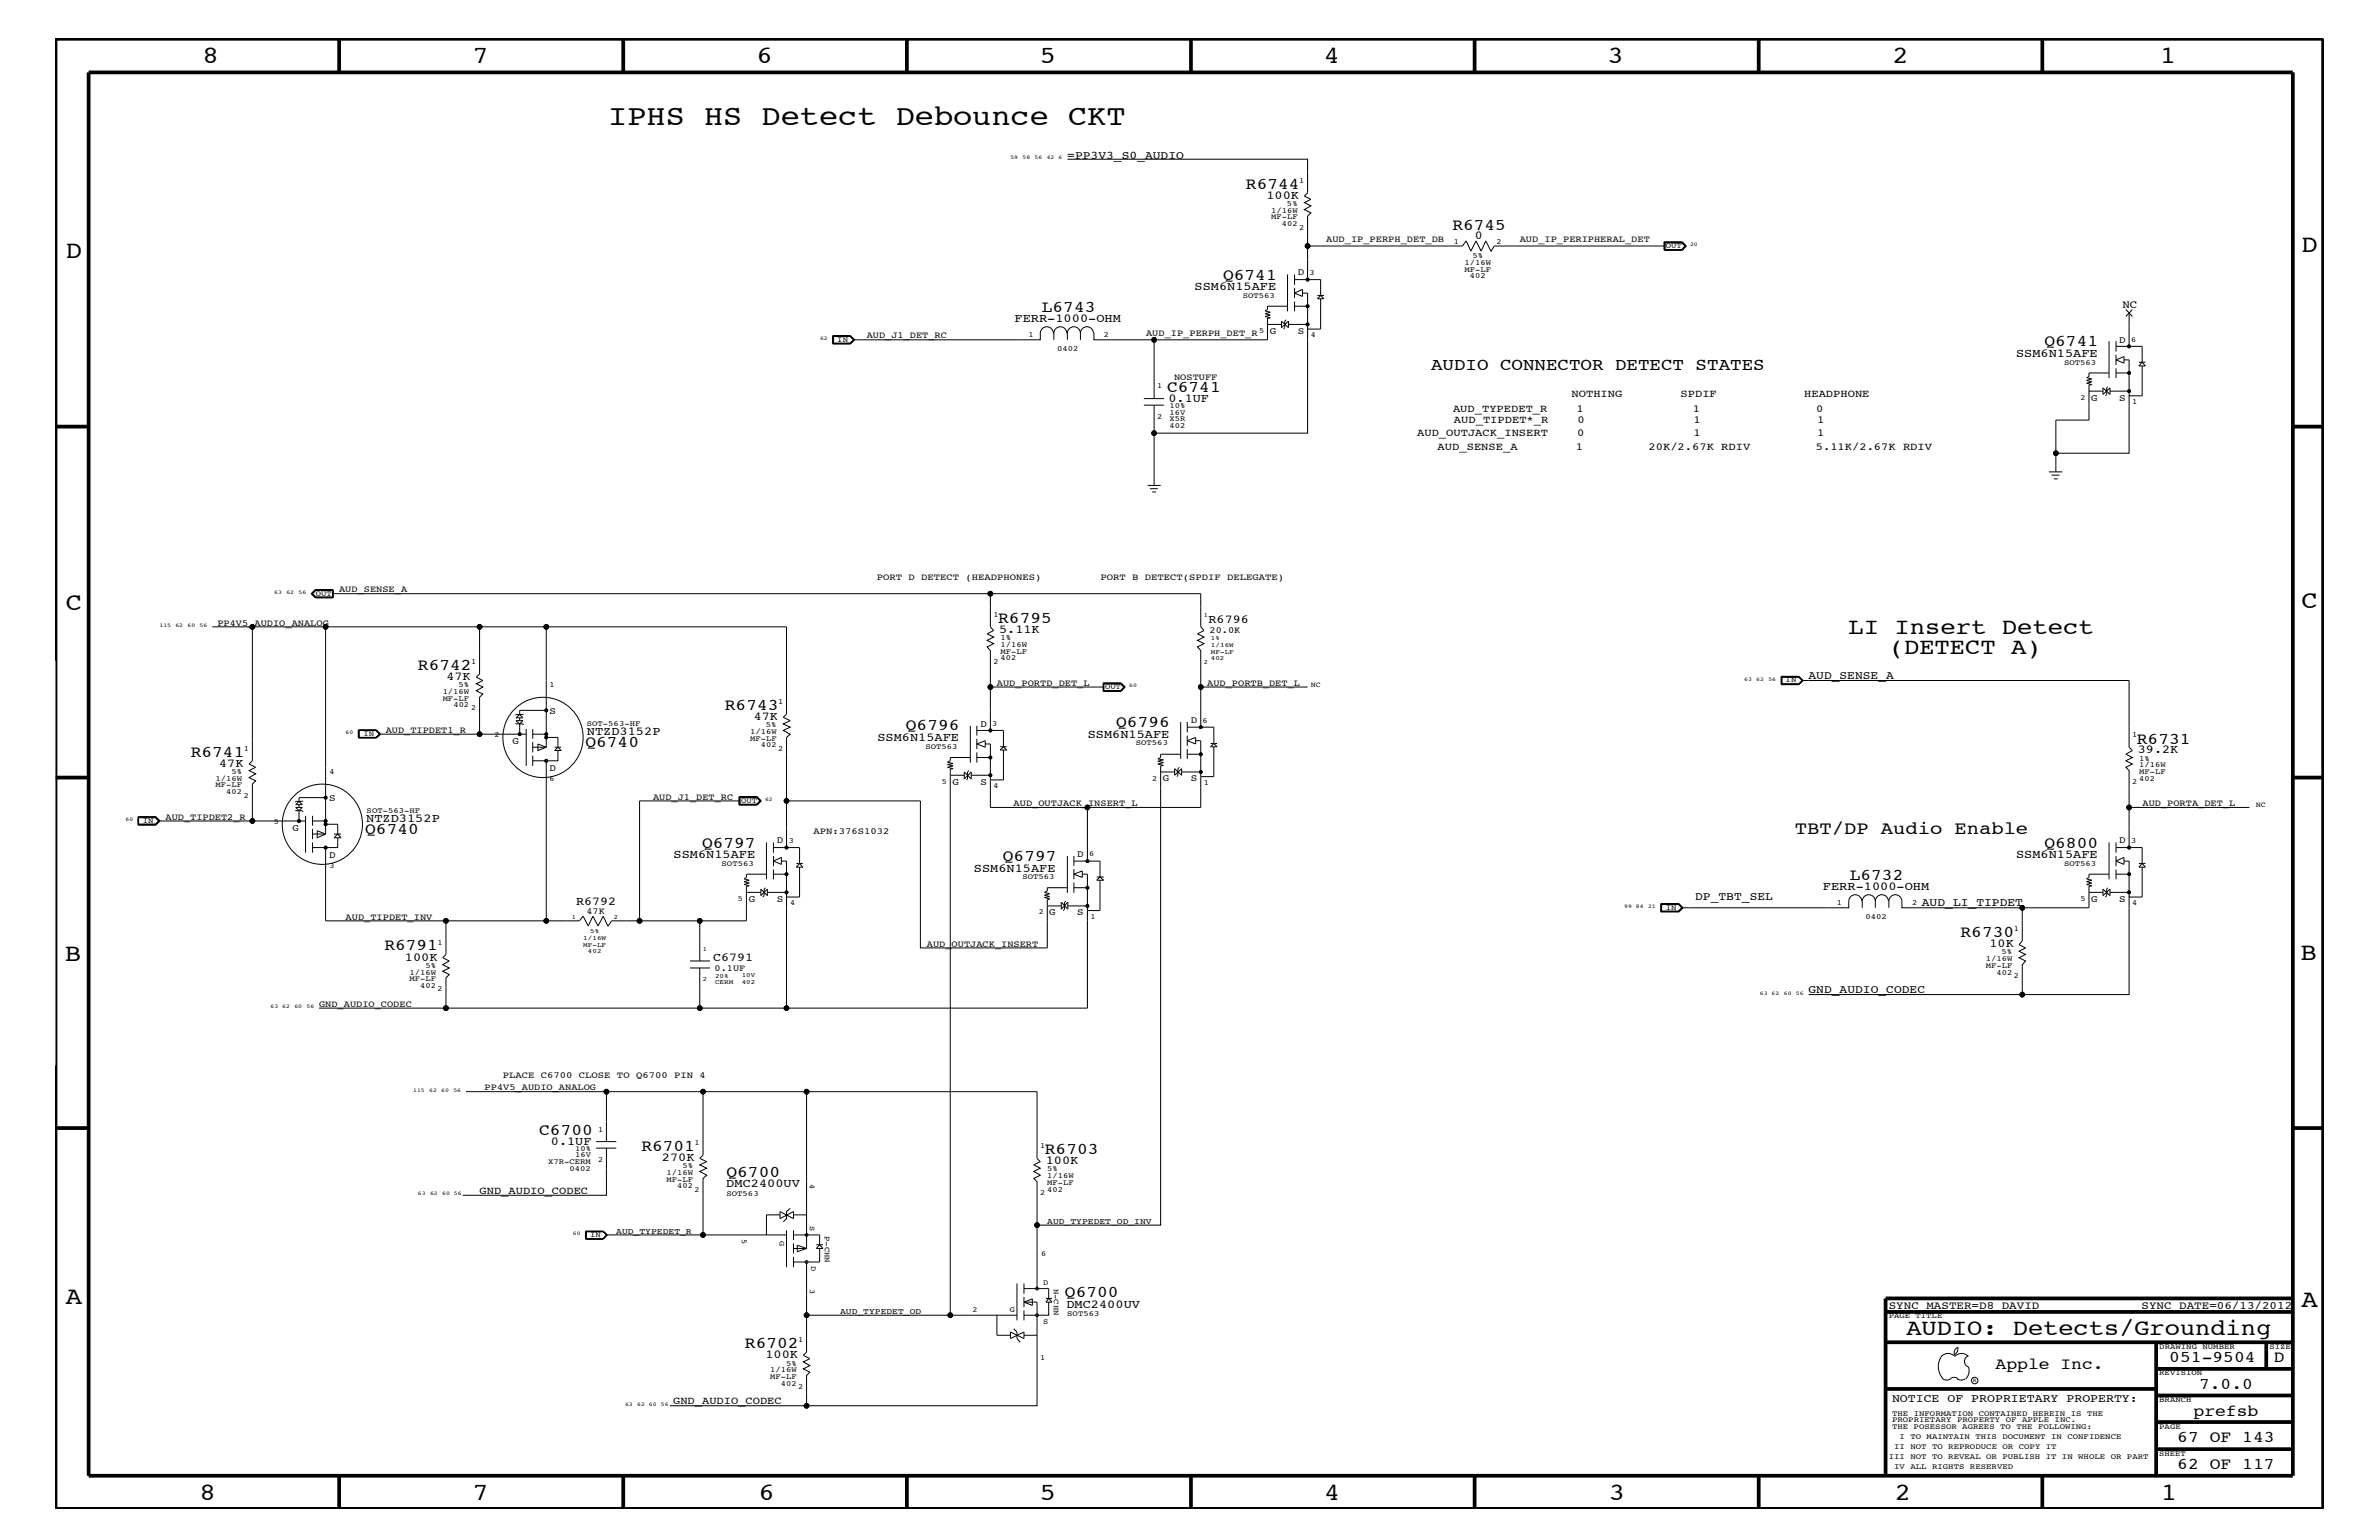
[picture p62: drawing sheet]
<svg xmlns="http://www.w3.org/2000/svg" width="432mm" height="279mm" viewBox="0 0 432 279" stroke-linecap="round" stroke-linejoin="round" font-family="sans-serif">
<defs><g id="words">
<text font-size="5.2" x="110.4" y="22.6">IPHS HS Detect Debounce CKT</text>
<g font-size="4.5">
<text x="36.7" y="11.5">8</text>
<text x="85.8" y="11.5">7</text>
<text x="137.3" y="11.5">6</text>
<text x="188.7" y="11.5">5</text>
<text x="240.3" y="11.5">4</text>
<text x="291.8" y="11.5">3</text>
<text x="343.5" y="11.5">2</text>
<text x="392" y="11.5">1</text>
<text x="11.9" y="46.8">D</text>
<text x="417.7" y="45.7">D</text>
<text x="11.9" y="110.6">C</text>
<text x="417.7" y="110.4">C</text>
<text x="11.8" y="174.3">B</text>
<text x="417.6" y="174.2">B</text>
<text x="11.9" y="236.7">A</text>
<text x="417.7" y="237.1">A</text>
<text x="36.2" y="272.1">8</text>
<text x="85.8" y="272.1">7</text>
<text x="137.7" y="272.1">6</text>
<text x="188.7" y="272.1">5</text>
<text x="240.4" y="272.1">4</text>
<text x="292" y="272.1">3</text>
<text x="343.9" y="272.1">2</text>
<text x="392.2" y="272.1">1</text>
</g>
<g font-size="4.1">
<text x="335.5" y="115">LI Insert Detect</text>
<text x="342.8" y="118.6">(DETECT A)</text>
<text x="346" y="242.3">AUDIO: Detects/Grounding</text>
</g>
<text font-size="3.3" x="325.8" y="151.3">TBT/DP Audio Enable</text>
<text font-size="3.1" x="259.8" y="67.1">AUDIO CONNECTOR DETECT STATES</text>
<g font-size="3">
<text x="226.1" y="34.2">R6744</text>
<text x="263.6" y="41.7">R6745</text>
<text x="222" y="50.7">Q6741</text>
<text x="189.1" y="56.7">L6743</text>
<text x="371.1" y="62.9">Q6741</text>
<text x="211.8" y="71.1">C6741</text>
<text x="181.2" y="113.1">R6795</text>
<text x="75.9" y="121.5">R6742</text>
<text x="131.6" y="128.8">R6743</text>
<text x="202.6" y="131.9">Q6796</text>
<text x="34.6" y="137.3">R6741</text>
<text x="106.3" y="135.6">Q6740</text>
<text x="164.4" y="132.5">Q6796</text>
<text x="387.9" y="134.9">R6731</text>
<text x="66.3" y="151.3">Q6740</text>
<text x="127.4" y="153.8">Q6797</text>
<text x="371.1" y="153.8">Q6800</text>
<text x="182" y="156.2">Q6797</text>
<text x="335.7" y="159.7">L6732</text>
<text x="69.8" y="172.4">R6791</text>
<text x="355.9" y="170">R6730</text>
<text x="97.9" y="205.9">C6700</text>
<text x="116.4" y="208.8">R6701</text>
<text x="189.7" y="209.4">R6703</text>
<text x="131.9" y="213.6">Q6700</text>
<text x="193.3" y="235.4">Q6700</text>
<text x="135.2" y="244.5">R6702</text>
<text x="362.2" y="248.4">Apple Inc.</text>
<text x="393.7" y="247.1">051-9504</text>
<text x="399.2" y="252">7.0.0</text>
<text x="412.7" y="247.1">D</text>
<text x="398.1" y="256.8">prefsb</text>
<text x="395.2" y="261.6">67 OF 143</text>
<text x="395.2" y="266.6">62 OF 117</text>
</g>
<g font-size="2.2">
<text x="229.9" y="36.1">100K</text>
<text x="267.7" y="43.4">0</text>
<text x="216.8" y="52.7">SSM6N15AFE</text>
<text x="184.1" y="58.4">FERR-1000-OHM</text>
<text x="365.9" y="64.8">SSM6N15AFE</text>
<text x="212.1" y="72.9">0.1UF</text>
<text x="219.4" y="113.1">R6796</text>
<text x="181.4" y="114.8">5.11K</text>
<text x="81" y="123.4">47K</text>
<text x="136.8" y="130.7">47K</text>
<text x="106.5" y="133.4">NTZD3152P</text>
<text x="159.3" y="134.5">SSM6N15AFE</text>
<text x="197.4" y="133.9">SSM6N15AFE</text>
<text x="388" y="136.7">39.2K</text>
<text x="39.8" y="139.1">47K</text>
<text x="66.5" y="149.1">NTZD3152P</text>
<text x="122.3" y="155.7">SSM6N15AFE</text>
<text x="365.9" y="155.7">SSM6N15AFE</text>
<text x="176.8" y="158.2">SSM6N15AFE</text>
<text x="330.9" y="161.4">FERR-1000-OHM</text>
<text x="104.6" y="164.1">R6792</text>
<text x="361.1" y="171.8">10K</text>
<text x="73.5" y="174.3">100K</text>
<text x="129.5" y="174.4">C6791</text>
<text x="100" y="207.7">0.1UF</text>
<text x="120.1" y="210.7">270K</text>
<text x="131.8" y="215.3">DMC2400UV</text>
<text x="189.8" y="211.3">100K</text>
<text x="193.5" y="237.3">DMC2400UV</text>
<text x="138.9" y="246.4">100K</text>
</g>
<g font-size="2.1">
<text x="193.7" y="28.8">=PP3V3_S0_AUDIO</text>
<text x="328.3" y="123.2">AUD_SENSE_A</text>
<text x="307.7" y="163.3">DP_TBT_SEL</text>
<text x="348.8" y="164.5">AUD_LI_TIPDET</text>
<text x="328.3" y="180.2">GND_AUDIO_CODEC</text>
<text x="343.4" y="254.4">NOTICE OF PROPRIETARY PROPERTY:</text>
</g>
<g font-size="2">
<text x="385.2" y="55.8">NC</text>
<text x="342.8" y="237.4">SYNC_MASTER=D8_DAVID</text>
<text x="388.7" y="237.4">SYNC_DATE=06/13/2012</text>
</g>
<g font-size="1.9">
<text x="285.2" y="72">NOTHING</text>
<text x="305" y="72">SPDIF</text>
<text x="327.5" y="72">HEADPHONE</text>
<text x="263.7" y="74.7">AUD_TYPEDET_R</text>
<text x="263.9" y="76.8">AUD_TIPDET*_R</text>
<text x="286.1" y="74.7">1</text>
<text x="286.3" y="76.8">0</text>
<text x="307.2" y="74.7">1</text>
<text x="307.4" y="76.8">1</text>
<text x="329.6" y="74.7">0</text>
<text x="329.8" y="76.8">1</text>
<text x="257.2" y="79">AUD_OUTJACK_INSERT</text>
<text x="260.9" y="81.6">AUD_SENSE_A</text>
<text x="286" y="81.6">1</text>
<text x="286.3" y="79">0</text>
<text x="299.2" y="81.6">20K/2.67K RDIV</text>
<text x="307.4" y="79">1</text>
<text x="329.6" y="81.6">5.11K/2.67K RDIV</text>
<text x="329.8" y="79">1</text>
<text x="87" y="216.6">GND_AUDIO_CODEC</text>
<text x="122.2" y="254.8">GND_AUDIO_CODEC</text>
</g>
<g font-size="1.8">
<text x="235.5" y="50">D</text>
<text x="230.5" y="60.6">G</text>
<text x="235.5" y="60.6">S</text>
<text x="384.6" y="62.2">D</text>
<text x="379.6" y="72.7">G</text>
<text x="384.6" y="72.7">S</text>
<text x="99.7" y="129.6">S</text>
<text x="178" y="131.9">D</text>
<text x="216.2" y="131.3">D</text>
<text x="93" y="135">G</text>
<text x="99.7" y="139.9">D</text>
<text x="172.9" y="142.4">G</text>
<text x="178" y="142.4">S</text>
<text x="211.1" y="141.8">G</text>
<text x="216.2" y="141.8">S</text>
<text x="59.8" y="145.3">S</text>
<text x="53.1" y="150.7">G</text>
<text x="59.8" y="155.6">D</text>
<text x="141" y="153">D</text>
<text x="195.5" y="155.5">D</text>
<text x="384.6" y="153">D</text>
<text x="135.9" y="163.6">G</text>
<text x="141" y="163.6">S</text>
<text x="190.4" y="166.1">G</text>
<text x="195.5" y="166.1">S</text>
<text x="379.6" y="163.6">G</text>
<text x="384.6" y="163.6">S</text>
</g>
<g font-size="1.7">
<text x="240.7" y="44">AUD_IP_PERPH_DET_DB</text>
<text x="275.8" y="44">AUD_IP_PERIPHERAL_DET</text>
<text x="157.3" y="61.4">AUD_J1_DET_RC</text>
<text x="208" y="61">AUD_IP_PERPH_DET_R</text>
<text x="213.1" y="69">NOSTUFF</text>
<text x="61.6" y="107.5">AUD_SENSE_A</text>
<text x="159.2" y="105.3">PORT D DETECT (HEADPHONES)</text>
<text x="199.7" y="105.3">PORT B DETECT(SPDIF DELEGATE)</text>
<text x="39.5" y="113.6">PP4V5_AUDIO_ANALOG</text>
<text x="219.5" y="114.8">20.0K</text>
<text x="180.9" y="124.4">AUD_PORTD_DET_L</text>
<text x="219.1" y="124.4">AUD_PORTB_DET_L</text>
<text x="70" y="133">AUD_TIPDET1_R</text>
<text x="30.1" y="148.7">AUD_TIPDET2_R</text>
<text x="118.5" y="145.1">AUD_J1_DET_RC</text>
<text x="184" y="146.2">AUD_OUTJACK_INSERT_L</text>
<text x="388.9" y="146.2">AUD_PORTA_DET_L</text>
<text x="147.7" y="151.3">APN:376S1032</text>
<text x="62.7" y="166.9">AUD_TIPDET_INV</text>
<text x="106.5" y="165.8">47K</text>
<text x="168.2" y="171.7">AUD_OUTJACK_INSERT</text>
<text x="129.7" y="176.2">0.1UF</text>
<text x="57.9" y="182.7">GND_AUDIO_CODEC</text>
<text x="88" y="197.8">PP4V5_AUDIO_ANALOG</text>
<text x="91.3" y="195.6">PLACE C6700 CLOSE TO Q6700 PIN 4</text>
</g>
<g font-size="1.5">
<text x="111.8" y="223.9">AUD_TYPEDET_R</text>
<text x="190.1" y="222">AUD_TYPEDET_OD_INV</text>
<text x="152.5" y="238.4">AUD_TYPEDET_OD</text>
</g>
<g font-size="1.4">
<text x="235.8" y="33.1">1</text>
<text x="230.7" y="38.6">1/16W</text>
<text x="230.7" y="39.8">MF-LF</text>
<text x="232.7" y="41">402</text>
<text x="233.6" y="37.4">5%</text>
<text x="235.8" y="41.7">2</text>
<text x="263.9" y="44.3">1</text>
<text x="267.3" y="46.8">5%</text>
<text x="271.6" y="44.3">2</text>
<text x="302.3" y="45.1">OUT</text>
<text x="237.7" y="49.9">3</text>
<text x="265.8" y="48">1/16W</text>
<text x="265.8" y="49.3">MF-LF</text>
<text x="266.8" y="50.5">402</text>
<text x="225.6" y="54">SOT563</text>
<text x="152" y="62">IN</text>
<text x="186.7" y="61.1">1</text>
<text x="191.9" y="63.6">0402</text>
<text x="200.3" y="61.1">2</text>
<text x="228.5" y="60.4">5</text>
<text x="237.9" y="61.2">4</text>
<text x="386.8" y="62">6</text>
<text x="210.1" y="70.5">1</text>
<text x="374.6" y="66.2">SOT563</text>
<text x="210.1" y="76">2</text>
<text x="212.3" y="74.1">10%</text>
<text x="212.3" y="75.2">16V</text>
<text x="212.3" y="77.7">402</text>
<text x="212.3" y="76.4">X5R</text>
<text x="377.6" y="72.6">2</text>
<text x="387" y="73.3">1</text>
<text x="57.3" y="108.1">OUT</text>
<text x="180.3" y="112">1</text>
<text x="181.6" y="116.2">1%</text>
<text x="181.6" y="118.6">MF-LF</text>
<text x="181.6" y="119.8">402</text>
<text x="181.6" y="117.4">1/16W</text>
<text x="80.3" y="125.9">1/16W</text>
<text x="83.2" y="124.7">5%</text>
<text x="85.5" y="120.4">1</text>
<text x="99.7" y="124.7">1</text>
<text x="180.3" y="120.4">2</text>
<text x="200.6" y="125.1">OUT</text>
<text x="237.9" y="124.7">NC</text>
<text x="324.1" y="123.8">IN</text>
<text x="80.3" y="127.1">MF-LF</text>
<text x="82.3" y="128.3">402</text>
<text x="85.5" y="128.9">2</text>
<text x="106.5" y="131.7">SOT-563-HF</text>
<text x="139" y="131.9">5%</text>
<text x="141.2" y="127.7">1</text>
<text x="180.1" y="131.7">3</text>
<text x="218.3" y="131.1">6</text>
<text x="44.3" y="136.2">1</text>
<text x="66" y="133.5">IN</text>
<text x="89.7" y="133.8">2</text>
<text x="136.1" y="133.2">1/16W</text>
<text x="136.1" y="134.4">MF-LF</text>
<text x="138.1" y="135.6">402</text>
<text x="141.2" y="136.2">2</text>
<text x="168" y="135.8">SOT563</text>
<text x="206.2" y="135.2">SOT563</text>
<text x="387" y="133.8">1</text>
<text x="39.1" y="142.9">MF-LF</text>
<text x="39.1" y="141.7">1/16W</text>
<text x="42" y="140.4">5%</text>
<text x="59.8" y="140.4">4</text>
<text x="99.7" y="141.7">6</text>
<text x="170.9" y="142.3">5</text>
<text x="180.3" y="143">4</text>
<text x="209.1" y="141.7">2</text>
<text x="218.5" y="142.4">1</text>
<text x="387" y="142.3">2</text>
<text x="388.3" y="139.2">1/16W</text>
<text x="388.3" y="141.7">402</text>
<text x="388.3" y="140.4">MF-LF</text>
<text x="388.3" y="138">1%</text>
<text x="25.9" y="149.3">IN</text>
<text x="41.1" y="144">402</text>
<text x="44.3" y="144.7">2</text>
<text x="49.7" y="149.6">5</text>
<text x="66.5" y="147.5">SOT-563-HF</text>
<text x="134.5" y="145.7">OUT</text>
<text x="409.4" y="146.5">NC</text>
<text x="143.2" y="152.9">3</text>
<text x="197.7" y="155.4">6</text>
<text x="386.8" y="152.9">3</text>
<text x="59.8" y="157.4">3</text>
<text x="131" y="157.1">SOT563</text>
<text x="185.6" y="159.5">SOT563</text>
<text x="374.6" y="157.1">SOT563</text>
<text x="133.9" y="163.5">5</text>
<text x="143.4" y="164.2">4</text>
<text x="188.6" y="165.9">2</text>
<text x="198" y="166.7">1</text>
<text x="302.3" y="165">IN</text>
<text x="333.4" y="164.1">1</text>
<text x="338.6" y="166.7">0402</text>
<text x="347" y="164.1">2</text>
<text x="377.6" y="163.5">5</text>
<text x="387" y="164.2">4</text>
<text x="79.4" y="171.4">1</text>
<text x="363.3" y="173.2">5%</text>
<text x="365.5" y="168.9">1</text>
<text x="74.3" y="178">MF-LF</text>
<text x="74.3" y="176.8">1/16W</text>
<text x="76.3" y="179.3">402</text>
<text x="77.2" y="175.6">5%</text>
<text x="79.4" y="179.9">2</text>
<text x="360.4" y="175.6">MF-LF</text>
<text x="360.4" y="174.4">1/16W</text>
<text x="362.4" y="176.8">402</text>
<text x="365.5" y="177.4">2</text>
<text x="104.4" y="208.9">10%</text>
<text x="108.5" y="205.3">1</text>
<text x="126.1" y="207.7">1</text>
<text x="188.8" y="208.3">1</text>
<text x="99.5" y="211.3">X7R-CERM</text>
<text x="103.4" y="212.5">0402</text>
<text x="104.4" y="210">16V</text>
<text x="108.5" y="210.8">2</text>
<text x="121" y="214.4">MF-LF</text>
<text x="121" y="213.2">1/16W</text>
<text x="122.9" y="215.6">402</text>
<text x="123.9" y="211.9">5%</text>
<text x="147" y="214.8" transform="rotate(90 147 214.8)">4</text>
<text x="190.1" y="215">MF-LF</text>
<text x="190.1" y="213.8">1/16W</text>
<text x="190.1" y="212.5">5%</text>
<text x="126.1" y="216.2">2</text>
<text x="131.9" y="217">SOT563</text>
<text x="188.8" y="216.9">2</text>
<text x="190.1" y="216.2">402</text>
<text x="107.1" y="224.5">IN</text>
<text x="134.6" y="224.7" transform="rotate(90 134.6 224.7)">5</text>
<text x="141.5" y="225.2" transform="rotate(90 141.5 225.2)">G</text>
<text x="147" y="222.4" transform="rotate(90 147 222.4)">S</text>
<text x="149.7" y="224.2" transform="rotate(90 149.7 224.2)">P-CHN</text>
<text x="189" y="227.9">6</text>
<text x="147" y="233.8" transform="rotate(90 147 233.8)">3</text>
<text x="147.2" y="229.8" transform="rotate(90 147.2 229.8)">D</text>
<text x="189.4" y="233.2">D</text>
<text x="191.3" y="233.8" transform="rotate(90 191.3 233.8)">N-CHN</text>
<text x="176.5" y="238">2</text>
<text x="183.3" y="238">G</text>
<text x="193.7" y="238.8">SOT563</text>
<text x="342.8" y="239.2">PAGE TITLE</text>
<text x="144.9" y="243.5">1</text>
<text x="189.4" y="240.2">S</text>
<text x="391.9" y="244.7">DRAWING NUMBER</text>
<text x="411.9" y="244.7">SIZE</text>
<text x="139.8" y="248.9">1/16W</text>
<text x="139.8" y="250.1">MF-LF</text>
<text x="141.7" y="251.4">402</text>
<text x="142.7" y="247.8">5%</text>
<text x="144.9" y="252">2</text>
<text x="188.8" y="246.7">1</text>
<text x="391.9" y="249.5">REVISION</text>
<text x="343.4" y="256.8">THE INFORMATION CONTAINED HEREIN IS THE</text>
<text x="391.9" y="254.4">BRANCH</text>
<text x="343.4" y="258">PROPRIETARY PROPERTY OF APPLE INC.</text>
<text x="343.4" y="259.3">THE POSESSOR AGREES TO THE FOLLOWING:</text>
<text x="343.8" y="262.9">II NOT TO REPRODUCE OR COPY IT</text>
<text x="344.8" y="261.1">I TO MAINTAIN THIS DOCUMENT IN CONFIDENCE</text>
<text x="391.9" y="259.3">PAGE</text>
<text x="342.8" y="264.7">III NOT TO REVEAL OR PUBLISH IT IN WHOLE OR PART</text>
<text x="343.8" y="266.6">IV ALL RIGHTS RESERVED</text>
<text x="391.9" y="264.1">SHEET</text>
</g>
<g font-size="1.2">
<text x="218.5" y="112">1</text>
<text x="219.8" y="116.2">1%</text>
<text x="219.8" y="117.4">1/16W</text>
<text x="219.8" y="119.8">402</text>
<text x="219.8" y="118.6">MF-LF</text>
<text x="218.5" y="120.4">2</text>
<text x="103.8" y="166.7">1</text>
<text x="111.4" y="166.7">2</text>
<text x="105.9" y="170.5">1/16W</text>
<text x="105.9" y="171.7">MF-LF</text>
<text x="106.7" y="172.9">402</text>
<text x="107.1" y="169.3">5%</text>
<text x="127.6" y="172.6">1</text>
<text x="127.6" y="178">2</text>
<text x="129.8" y="177.4">20%</text>
<text x="129.8" y="178.5">CERM</text>
<text x="134.6" y="177.3">10V</text>
<text x="134.6" y="178.5">402</text>
</g>
<g font-size="1">
<text x="183.4" y="28.9">59</text>
<text x="185.6" y="28.9">58</text>
<text x="187.8" y="28.9">56</text>
<text x="190" y="28.9">42 6</text>
<text x="306.7" y="44.6">20</text>
<text x="148.8" y="61.7">62</text>
<text x="49.8" y="107.7">63</text>
<text x="52" y="107.7">62</text>
<text x="54.2" y="107.7">56</text>
<text x="29" y="113.7">115</text>
<text x="31.8" y="113.7">62</text>
<text x="34" y="113.7">60</text>
<text x="36.2" y="113.7">56</text>
<text x="205" y="124.7">60</text>
<text x="316.6" y="123.5">63</text>
<text x="318.8" y="123.5">62</text>
<text x="321" y="123.5">56</text>
<text x="62.7" y="133.2">60</text>
<text x="22.8" y="149">60</text>
<text x="138.9" y="145.3">62</text>
<text x="294.8" y="164.7">99 84</text>
<text x="299.1" y="164.7">21</text>
<text x="49.1" y="182.9">63 62</text>
<text x="53.4" y="182.9">60</text>
<text x="55.6" y="182.9">56</text>
<text x="319.4" y="180.5">63 62</text>
<text x="323.8" y="180.5">60</text>
<text x="326" y="180.5">56</text>
<text x="75" y="198.1">115</text>
<text x="77.9" y="198.1">62</text>
<text x="80.1" y="198.1">60</text>
<text x="82.3" y="198.1">56</text>
<text x="75.9" y="216.9">63</text>
<text x="78.1" y="216.9">62</text>
<text x="80.3" y="216.9">60 56</text>
<text x="104" y="224.1">60</text>
<text x="358.1" y="250.7">R</text>
<text x="113.5" y="255">63</text>
<text x="115.7" y="255">62 60</text>
<text x="120" y="255">56</text>
</g>
</g></defs>
<g fill="none" stroke="#000" stroke-width=".18">
<path d="M193.7 28.9h43.6v6.1l-.6 .6 1.2 .6-1.2 .6 1.2 .6-1.2 .6 1.2 .6-.6 .6v5.4h28.1l.7-.9 .9 1.9 .9-1.9 .9 1.9 .9-1.9 .9 1.9M230.1 58.8v.1h2.5M232.6 58.3v1.2l1.3-1.2v1.2zM233.4 58l-.2 .3v1.2l-.2 .2M233.7 55.6h-3.6v.5l-.5 .3 1 .3-1 .2 1 .3-1 .2 1 .3-.5 .1v3.9h-20.6v10.6M233.7 49.8v6.7M233.9 58.9h3.4M235 50.7h4.7v2.9M235 49.8v1.9M235 52.3v1.7M235 54.7v1.8M235 55.6h2.3"/>
<path d="M235 53.2l1.4-.7v1.3zM236.4 53.2h.9v25.4h-27.8v-5.1M237.3 44.6v6.1M239.1 54.2l.6-.6 .6 .6zM239.1 53.6h1.2M239.7 54.2v5.5h-2.4l.1-.1M302 43.9h3.3l.8 .7-.8 .8h-3.3zM302.1 45.4v-1.4h3.2l.7 .6-.7 .8M302.2 44.6h-31l-.6 1M305.2 44l.7 .6-.7 .7M305.2 44l.6 .6-.6 .7M305.2 44h-3v1.3h3"/>
<path d="M385.8 56.1l1.2 1.3M386.4 56.8v6M387 56.1l-1.2 1.3M151.1 60.9h3.3l.7 .8-.7 .7h-3.3zM151.1 61h3.3M151.1 62.3h3.3M151.2 61v1.3M151.3 61.1h3l.6 .6-.6 .5h-3zM154.4 61l.5 .7M154.4 61l.6 .7-.6 .6M154.9 61.7l-.5 .6M188.8 60.4v1.3h-33.9"/>
<path d="M188.8 60.5a1.19 1.19 0 0 1 1.2-1.2 1.19 1.19 0 0 1 1.2 1.2M191.3 60.5a1.19 1.19 0 0 1 1.2-1.2 1.19 1.19 0 0 1 1.1 1.2M191.3 60.4v1.3M193.7 60.5a1.19 1.19 0 0 1 1.2-1.2 1.19 1.19 0 0 1 1.2 1.2 1.19 1.19 0 0 1 1.2-1.2 1.19 1.19 0 0 1 1.2 1.2M193.7 60.4v1.3M196.1 60.4v1.3M198.6 60.4v1.3h10.9M207.6 72.3h3.7M207.6 73.5h3.7M209.5 78.6v9.5M379.2 70.9v.1h2.5M381.7 70.4v1.2l1.3-1.2v1.2z"/>
<path d="M382.5 70.1l-.1 .3v1.2l-.3 .2M382.8 67.7h-3.6v.6l-.5 .2 1 .3-1 .2 1 .3-1 .2 1 .3-.5 .1v6.3h-6.1v9.4M382.8 61.9v6.7M383 71h3.4M384.1 62.8h4.7v2.9M384.1 61.9v1.9M384.1 64.4v1.8M384.1 66.8v1.8M384.1 67.7h2.3M384.1 65.3l1.4-.6v1.2zM385.5 65.3h.9v16.9h-13.3M388.2 65.7h1.2"/>
<path d="M388.8 65.7l.6 .7h-1.2zM388.8 66.4v5.4h-2.4l.1-.1M208.3 88.1h2.4M208.7 88.7h1.5M209.1 89.3h.7M371.9 85.6h2.4M372.4 86.2h1.4M372.8 86.9h.7M38.5 113.7h7.3v24.3l-.6 .6 1.2 .6-1.2 .6 1.2 .6-1.2 .7 1.2 .6-.6 .6v6.6M45.8 113.7h41.2M56.5 107.7l.7-.7h3.3v1.5h-3.3zM57.3 107l-.7 .7 .7 .7"/>
<path d="M59.1 113.7v37.6M60.4 107v1.4M60.4 107.7h119.4v6l.6 .7-1.2 .6 1.2 .6-1.2 .6 1.2 .6-1.2 .6 .6 .6v6.6h20.5M60.4 107.1h-3.1l-.6 .6 .6 .6h3.1M60.5 107h-3.3l-.6 .7 .6 .7h3.3M99.2 113.7h43.6v15.9l-.6 .6 1.2 .5-1.2 .6 1.2 .6-1.2 .6 1.2 .7-.6 .6v20M179.8 107.7h38.1v6l.6 .7-1.1 .6 1.1 .6-1.1 .6 1.1 .6-1.1 .6 .5 .6v6.6h19.4M65 132.4h3.3l.8 .8-.8 .7h-3.3zM65.1 132.5h3.1M65.1 133.8h3.1M65.1 132.4v1.5M65.2 132.5v1.3"/>
<path d="M68.2 132.5l.6 .7M68.2 132.5l.7 .7-.7 .6M68.2 132.4l.8 .8-.8 .7M68.8 133.2l-.6 .6M68.8 133.2h18.2v-6.7l.6-.6-1.2-.6 1.2-.7-1.2-.5 1.2-.6-1.2-.6 .6-.6v-8.6h12.2v21.9M87 133.2h8.5M93.6 131.3h1.3l.1 .2M93.6 130.2l.7-.6 .6 .6zM93.6 130.7h1.3l-.6 .6zM94.3 130.2v.5M94.3 131.3v1.9M95 129.6l-1.4 .1"/>
<path d="M95.5 132.3v6.7M96.7 133.2h2.5M96.7 135.6h2.5M96.7 132.3v1.7M96.7 134.6v1.9M96.7 137.1v1.9M97.6 135l1.6 .6-1.6 .6zM99.2 133.8h2.1v1.8l-.6 .6h1.2l-.6-.6M99.2 138v29.1h6l.6-.9 1 1.8 .8-1.8 .9 1.8 1-1.8 .8 1.8M99.2 128.9h-4.9v.7M100.7 135.6h1.2M101.3 136.2v1.8h-4.6"/>
<path d="M175.9 139.8l-.3 .3v1.2l-.2 .2M176.1 131.7v6.7M176.1 137.4h-3.6v.6l-.5 .3 1 .2-1 .2 1 .3-1 .2 1 .3-.5 .1v99M177.3 132.5h4.8v3M177.3 131.7v1.8M177.3 134v1.9M177.3 136.5v1.9M177.3 137.4h2.5M177.3 135l1.5-.6v1.2zM178.8 135h1v11.5h17.6M179.8 124.6v7.9M181.5 135.5h1.2"/>
<path d="M182.1 136.1v5.4h-2.3M182.1 135.5l.6 .6h-1.2zM200.2 124h3.3l.6 .6-.6 .8M200.2 123.9h3.3l.7 .7-.7 .8h-3.3zM200.3 124.1h3.2l.6 .5-.6 .7h-3.2zM203.4 124.1l.6 .5-.6 .7M210.7 140v.1h2.5M213.2 139.5v1.2l1.3-1.2v1.2zM214.1 139.2l-.3 .3v1.2l-.2 .2M214.3 131v6.7M214.3 136.8h-3.6v.6l-.5 .3 1 .2-1 .2 1 .3-1 .2 1 .3-.5 .1v83.3h-22.5v-7.9l-.6-.6 1.2-.6-1.2-.7 1.2-.6-1.2-.5 1.2-.6-.6-.6v-12.1h-60.6M215.5 131.9h4.8v3"/>
<path d="M215.5 131v1.9M215.5 133.5v1.8M215.5 135.9v1.8M215.5 136.8h2.4M215.5 134.4l1.5-.6v1.2zM217 134.4h.9v12.1h-20.5v9.7M217.9 124.6v7.3M219.7 134.9h1.2M220.3 135.5v5.4h-2.4M220.3 134.9l.6 .6h-1.2zM323.3 122.7h3.2l.8 .8-.8 .7h-3.2zM323.4 122.8h3.1l.7 .7-.7 .6h-3.1z"/>
<path d="M323.4 122.9h3.1l.6 .6-.6 .6h-3.1zM327.1 123.5h59.3v12.1l.6 .6-1.2 .6 1.2 .6-1.2 .6 1.2 .6-1.2 .6 .6 .6v14M25.1 148.2h3.2l.7 .7-.7 .8h-3.2zM25.1 148.3h3.2l.6 .6-.6 .6h-3.2zM25.1 148.4h3.1l.6 .5M28.3 148.2l.7 .7-.7 .7h-3.2M28.8 148.9l-.6 .6M28.8 148.9h26.7M53.6 147l1.3 .1 .1 .2M53.7 146.5h1.2l-.6 .6zM53.7 146l.6-.6 .6 .6zM54.3 146v.5"/>
<path d="M54.3 147.1v1.8M55 145.3l-1.3 .1-.1 .2M55.5 148v6.7M56.7 148.9h2.4M56.7 151.3h2.4M56.7 148v1.8M56.7 150.4v1.9M56.7 152.8v1.9M57.6 150.7l1.5 .6-1.5 .7zM59.1 149.5h2.2v1.8l-.7 .7h1.3l-.6-.7M59.1 153.8v13.3h21.8M59.1 144.7h-4.8v.7"/>
<path d="M60.6 151.3h1.3M61.3 152v1.8h-4.6M134.1 144.5h3.3l.8 .8-.8 .8h-3.3zM134.2 144.5v1.5h3.1M134.3 146v-1.4h3l.7 .7-.7 .7M134.3 145.3h-18.2v21.8h-5.1l-.7 1M134.3 144.7h3l.6 .6-.6 .6h-3M137.3 144.5l.8 .8-.8 .7M139.1 152.8v6.7M139.1 158.6h-3.6v.6l-.4 .2 .9 .3-.9 .3 .9 .2-.9 .3 .9 .2-.5 .1v6.3h-8.5M140.4 153.8h4.7v2.9M140.4 152.8v1.9"/>
<path d="M140.4 155.3v1.9M140.4 157.8v1.7M140.4 158.6h2.4M140.4 156.2l1.4-.6v1.2zM141.8 156.2h1v26.7h-15.8v-7.3M142.8 145.3h24.3v26.7h23v-8.7l.4-.2-.9-.3 .9-.1-.9-.3 .9-.2-.9-.3 .5-.3v-.5h3.6M144.5 156.7h1.2M145.1 156.7l.6 .6h-1.2zM145.1 157.3v5.5h-2.3v-.1M172.5 140.7h2.5M175 140.1l1.3 1.2v-1.2l-1.3 1.2zM176.3 140.7h3.5"/>
<path d="M193.7 155.3v6.7M194.9 156.2h4.8v2.9M194.9 155.3v1.8M194.9 157.7v1.8M194.9 158.6l1.5-.6v1.2zM196.4 158.6h1v24.3h-54.6M199.1 159.7l.6-.6 .6 .6zM199.1 159.1h1.2M199.7 159.7v5.5h-2.3M214.5 140.1h3.4M382.8 152.8v6.7M384.1 153.8h4.7v2.9"/>
<path d="M384.1 158.6h2.3M384.1 152.8v1.9M384.1 155.3v1.9M384.1 157.8v1.7M384.1 156.2l1.4-.6v1.2zM385.5 156.2h.9v24.2h-19.3v-5.4l.5-.6-1.1-.6 1.1-.6-1.1-.6 1.1-.6-1.1-.6 .6-.7v-6h12.1v-3.9l.5-.1-1-.2 1-.3-1-.2 1-.3-1-.3 .5-.2v-.6h3.6M386.4 146.5h21.9M388.2 156.7h1.2M388.8 156.7l.6 .6h-1.2zM388.8 157.3v5.5h-2.4l.1-.1M99.2 167.1h-18.3v6.1l-.5 .6 1.1 .6-1.1 .6 1.1 .6-1.1 .6 1.1 .6-.6 .6v5.5h-23M116.1 167.1h10.9v7.3"/>
<path d="M125.2 175.6h3.7M125.2 174.4h3.7M135.6 161.8l-.1 .1h2.6M138.1 161.3v1.2l1.2-1.2v1.2zM138.9 161.1l-.2 .2v1.2l-.3 .3M139.3 161.9h3.5M190.1 164.4h2.5M192.6 163.7v1.3l1.2-1.3v1.3zM193.5 163.5l-.3 .2v1.3l-.2 .2M193.8 164.4h3.6M194.9 160.1v1.9M194.9 161.1h2.5"/>
<path d="M301.4 163.9h3.3l.8 .8-.8 .8h-3.3zM301.6 164.1h3l.6 .6-.6 .6h-3zM304.6 164l.8 .7-.8 .7M304.6 164l.7 .7-.7 .7M304.6 164h-3.1v1.4h3.1M337.9 163.5a1.19 1.19 0 0 0-1.2-1.2 1.19 1.19 0 0 0-1.1 1.2v1.2h-30.4M340.4 163.5a1.19 1.19 0 0 0-1.2-1.2 1.19 1.19 0 0 0-1.2 1.2v1.2M340.4 163.5v1.2M340.4 163.5a1.19 1.19 0 0 1 1.2-1.2 1.19 1.19 0 0 1 1.2 1.2M367.1 164.7h-21.9v-1.2a1.19 1.19 0 0 0-1.2-1.2 1.19 1.19 0 0 0-1.2 1.2v1.2M379.2 161.8v.1h2.5M381.7 161.3v1.2l1.3-1.2v1.2z"/>
<path d="M382.5 161.1l-.1 .2v1.2l-.3 .3M383 161.9h3.4M80.9 182.9h46.1M84.6 198.1h25.5v9M110.1 198.1h17.5v11.5l-.6 .6 1.3 .6-1.3 .6 1.3 .5-1.3 .6 1.3 .7-.7 .6v10.3h15.2M146.4 198.1v28.4M328.3 180.4h38.8M108.2 207.1h3.7M108.2 208.3h3.7M110.1 208.3v8.6h-26.1M141.6 219.8v1.3l2.4-1.3v1.3zM143.4 219.2l-.6 .6v1.3l-.6 .6"/>
<path d="M106.3 224.7h3.2M106.3 223.4v1.4M106.3 223.5h3.2M106.4 223.5v1.2M109.5 223.4l.7 .7M109.5 223.5l.7 .6M109.5 223.4l.7 .7-.7 .7M109.5 223.4h-3.2v1.4h3.2M109.5 223.5l.6 .6M110.1 224.1l-.6 .6M110.1 224.1h17.5M110.2 224.1l-.7 .6"/>
<path d="M110.2 224.1l-.7 .7M141.6 220.4h-2.5v3.7M142.8 223.2v6.7M144 226.5h2.4M144 223.2v1.8M144 225.6v1.8M144 228v1.9M144 224.1h4.8v1.7M144 220.4h2.4M144.7 225.9l1.7 .6-1.7 .6zM146.4 229v9.6h38.2M148.2 225.8h1.2"/>
<path d="M148.8 226.5v2.5h-4.8M148.8 225.8l.6 .7h-1.2zM180.9 238.6v3.7h2.5M184.6 232.9v6.6M185.9 236.2l1.5-.5v1.1zM185.9 233.8h4.4v1.7M185.9 236.2h2.3v18.8h-41.8v-5.5l.6-.6-1.2-.5 1.2-.6-1.2-.7 1.2-.6-1.2-.6 .6-.6v-6.7M185.9 232.9v1.8M185.9 235.3v1.9M185.9 237.8v1.7M188.2 222.3v11.5M189.8 235.6h1.1"/>
<path d="M190.3 236.2v2.4h-4.4M190.3 235.6l.6 .6h-1.1zM121.6 255h24.8M183.4 241.7v1.1l2.5-1.1v1.1zM184 241.1l.6 .6v1.1l.6 .7M185.9 242.3h2.3M352.4 246.1a1.69 1.69 0 0 1 2.4 0M352.4 246a3.3 3.3 0 0 0 .3 4.1M352.6 250.2l.7 .2 .7-.2M354 250.2l.7-.3 .7 .3M354.8 246.1a1.69 1.69 0 0 1 2.5 0M355.3 250.2l.7 .2 .7-.2"/>
<path d="M355.3 244.4l.1 .3a1.18 1.18 0 0 1-.6 1M355.4 244.4a.99 .99 0 0 0-.6 1.4M357.2 246a1.04 1.04 0 0 0-.6 1 1.04 1.04 0 0 0 .6 1M357.3 248l.1 .7a2.11 2.11 0 0 1-.6 1.5"/>
<circle cx="237.3" cy="44.6" r=".42"/>
<circle cx="237.3" cy="50.7" r=".25"/>
<circle cx="237.3" cy="58.9" r=".25"/>
<circle cx="237.3" cy="55.6" r=".25"/>
<circle cx="209.5" cy="78.6" r=".42"/>
<circle cx="209.5" cy="61.7" r=".42"/>
<circle cx="386.4" cy="67.7" r=".25"/>
<circle cx="386.4" cy="62.8" r=".25"/>
<circle cx="386.4" cy="71" r=".25"/>
<circle cx="373.1" cy="82.2" r=".42"/>
<circle cx="45.8" cy="113.7" r=".42"/>
<circle cx="59.1" cy="113.7" r=".42"/>
<circle cx="87" cy="113.7" r=".42"/>
<circle cx="99.2" cy="113.7" r=".42"/>
<circle cx="179.8" cy="107.7" r=".42"/>
<circle cx="87" cy="133.2" r=".42"/>
<circle cx="94.3" cy="133.2" r=".25"/>
<circle cx="98.6" cy="133.8" r="7.3"/>
<circle cx="99.2" cy="138" r=".25"/>
<circle cx="99.2" cy="133.8" r=".25"/>
<circle cx="99.2" cy="133.2" r=".25"/>
<circle cx="99.2" cy="128.9" r=".25"/>
<circle cx="179.8" cy="124.6" r=".42"/>
<circle cx="179.8" cy="132.5" r=".25"/>
<circle cx="179.8" cy="137.4" r=".25"/>
<circle cx="217.9" cy="124.6" r=".42"/>
<circle cx="217.9" cy="131.9" r=".25"/>
<circle cx="217.9" cy="136.8" r=".25"/>
<circle cx="45.8" cy="148.9" r=".42"/>
<circle cx="54.3" cy="148.9" r=".25"/>
<circle cx="58.5" cy="149.5" r="7.3"/>
<circle cx="59.1" cy="153.8" r=".25"/>
<circle cx="59.1" cy="144.7" r=".25"/>
<circle cx="59.1" cy="148.9" r=".25"/>
<circle cx="59.1" cy="149.5" r=".25"/>
<circle cx="142.8" cy="145.3" r=".42"/>
<circle cx="142.8" cy="153.8" r=".25"/>
<circle cx="142.8" cy="158.6" r=".25"/>
<circle cx="179.8" cy="140.7" r=".25"/>
<circle cx="197.4" cy="146.5" r=".42"/>
<circle cx="197.4" cy="156.2" r=".25"/>
<circle cx="217.9" cy="140.1" r=".25"/>
<circle cx="386.4" cy="153.8" r=".25"/>
<circle cx="386.4" cy="158.6" r=".25"/>
<circle cx="386.4" cy="146.5" r=".42"/>
<circle cx="80.9" cy="167.1" r=".42"/>
<circle cx="99.2" cy="167.1" r=".42"/>
<circle cx="116.1" cy="167.1" r=".42"/>
<circle cx="127" cy="167.1" r=".42"/>
<circle cx="142.8" cy="161.9" r=".25"/>
<circle cx="197.4" cy="161.1" r=".25"/>
<circle cx="197.4" cy="164.4" r=".25"/>
<circle cx="367.1" cy="164.7" r=".42"/>
<circle cx="386.4" cy="161.9" r=".25"/>
<circle cx="80.9" cy="182.9" r=".42"/>
<circle cx="110.1" cy="198.1" r=".42"/>
<circle cx="127" cy="182.9" r=".42"/>
<circle cx="127.6" cy="198.1" r=".42"/>
<circle cx="142.8" cy="182.9" r=".42"/>
<circle cx="146.4" cy="198.1" r=".42"/>
<circle cx="367.1" cy="180.4" r=".42"/>
<circle cx="127.6" cy="224.1" r=".42"/>
<circle cx="146.4" cy="238.6" r=".42"/>
<circle cx="146.4" cy="229" r=".25"/>
<circle cx="146.4" cy="224.1" r=".25"/>
<circle cx="172.5" cy="238.6" r=".42"/>
<circle cx="188.2" cy="222.3" r=".42"/>
<circle cx="188.2" cy="233.8" r=".25"/>
<circle cx="188.2" cy="238.6" r=".25"/>
<circle cx="146.4" cy="255" r=".42"/>
<circle cx="358.4" cy="250.5" r=".59"/>
</g>
<g fill="#000">
<circle cx="237.3" cy="44.6" r=".42"/>
<circle cx="237.3" cy="55.6" r=".25"/>
<circle cx="237.3" cy="50.7" r=".25"/>
<circle cx="237.3" cy="58.9" r=".25"/>
<circle cx="209.5" cy="61.7" r=".42"/>
<circle cx="209.5" cy="78.6" r=".42"/>
<circle cx="386.4" cy="62.9" r=".25"/>
<circle cx="386.4" cy="71" r=".25"/>
<circle cx="386.4" cy="67.7" r=".25"/>
<circle cx="373.1" cy="82.2" r=".42"/>
<circle cx="45.8" cy="113.7" r=".42"/>
<circle cx="59.1" cy="113.7" r=".42"/>
<circle cx="87" cy="113.7" r=".42"/>
<circle cx="99.1" cy="113.7" r=".42"/>
<circle cx="179.7" cy="107.7" r=".42"/>
<circle cx="87" cy="133.2" r=".42"/>
<circle cx="94.3" cy="133.2" r=".25"/>
<circle cx="99.1" cy="133.2" r=".25"/>
<circle cx="99.1" cy="138" r=".25"/>
<circle cx="99.1" cy="128.9" r=".25"/>
<circle cx="99.1" cy="133.8" r=".25"/>
<circle cx="179.7" cy="124.7" r=".42"/>
<circle cx="179.7" cy="132.5" r=".25"/>
<circle cx="179.7" cy="137.4" r=".25"/>
<circle cx="217.9" cy="124.7" r=".42"/>
<circle cx="217.9" cy="136.8" r=".25"/>
<circle cx="217.9" cy="131.9" r=".25"/>
<circle cx="45.8" cy="149" r=".42"/>
<circle cx="54.3" cy="149" r=".25"/>
<circle cx="59.1" cy="149" r=".25"/>
<circle cx="59.1" cy="149.5" r=".25"/>
<circle cx="59.1" cy="153.8" r=".25"/>
<circle cx="59.1" cy="144.7" r=".25"/>
<circle cx="142.7" cy="145.3" r=".42"/>
<circle cx="142.7" cy="158.6" r=".25"/>
<circle cx="142.7" cy="153.8" r=".25"/>
<circle cx="179.7" cy="140.7" r=".25"/>
<circle cx="197.4" cy="146.5" r=".42"/>
<circle cx="197.4" cy="156.2" r=".25"/>
<circle cx="217.9" cy="140.1" r=".25"/>
<circle cx="386.4" cy="153.8" r=".25"/>
<circle cx="386.4" cy="158.6" r=".25"/>
<circle cx="386.4" cy="146.5" r=".42"/>
<circle cx="80.9" cy="167.1" r=".42"/>
<circle cx="99.1" cy="167.1" r=".42"/>
<circle cx="116.1" cy="167.1" r=".42"/>
<circle cx="127" cy="167.1" r=".42"/>
<circle cx="142.7" cy="161.9" r=".25"/>
<circle cx="197.4" cy="161.1" r=".25"/>
<circle cx="197.4" cy="164.4" r=".25"/>
<circle cx="367" cy="164.7" r=".42"/>
<circle cx="386.4" cy="161.9" r=".25"/>
<circle cx="80.9" cy="182.9" r=".42"/>
<circle cx="110.1" cy="198.1" r=".42"/>
<circle cx="127" cy="182.9" r=".42"/>
<circle cx="127.6" cy="198.1" r=".42"/>
<circle cx="142.7" cy="182.9" r=".42"/>
<circle cx="146.4" cy="198.1" r=".42"/>
<circle cx="367" cy="180.5" r=".42"/>
<circle cx="127.6" cy="224.1" r=".42"/>
<circle cx="146.4" cy="238.6" r=".42"/>
<circle cx="172.5" cy="238.6" r=".42"/>
<circle cx="188.2" cy="222.3" r=".42"/>
<circle cx="146.4" cy="255" r=".42"/>
</g>
<g fill="none" stroke="#000" stroke-width=".68" stroke-linecap="butt">
<path d="M10.1 7h411.6v266.8h-411.6zM16.1 13.1h400.1v254.6h-400.1zM61.6 7v6.1M113.1 7v6.1M164.6 7v6.1M216.2 7v6.1M267.6 7v6.1M319.2 7v6.1M370.7 7v6.1M10.1 77.4h6M416.2 77.4h5.5M10.1 141.1h6"/>
<path d="M416.2 141.1h5.5M10.1 204.7h6M416.2 204.7h5.5M342.2 238h74M416.2 235.6h-74v32.1M342.2 252h49.2M342.2 243.5h74M391.4 248.4h24.8M391.4 243.5v24.2M391.4 258h24.8M391.4 253.2h24.8M411.3 243.5v4.9"/>
<path d="M61.6 267.7v6.1M113.1 267.7v6.1M164.6 267.7v6.1M216.2 268v5.8M267.6 267.7v6.1M319.2 267.7v6.1M370.7 267.7v6.1M391.4 262.9h24.8"/>
</g>
<path d="M-.1 120.5h9.5v73.4h-9.5z" fill="#fff"/>
<use href="#words"/>
</svg>
